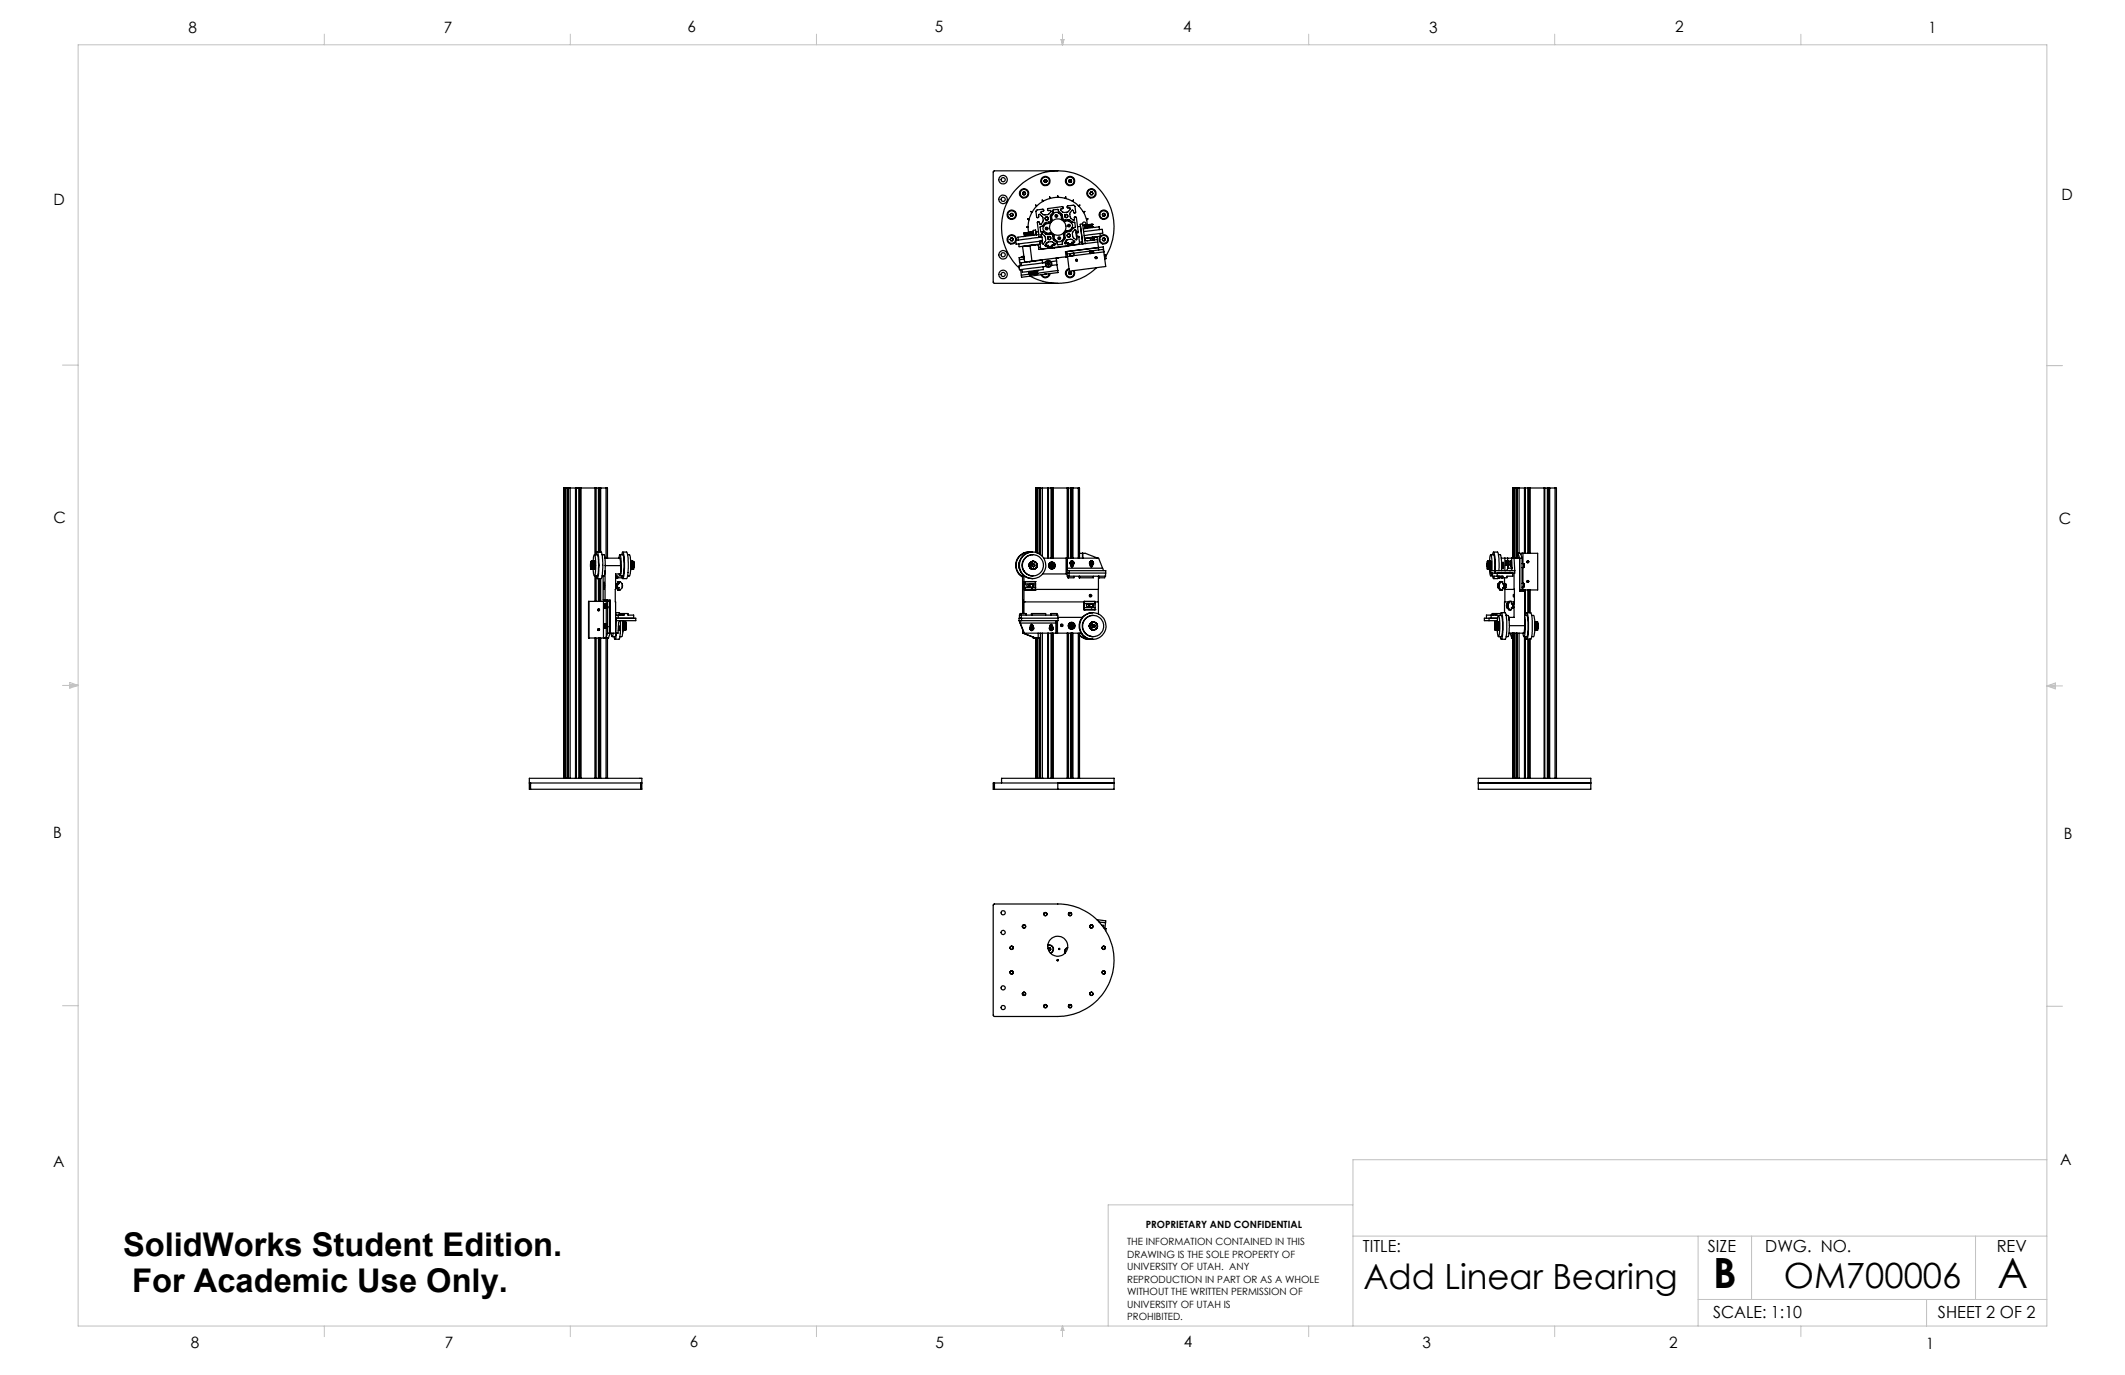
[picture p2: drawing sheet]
<svg xmlns="http://www.w3.org/2000/svg" width="432mm" height="279mm" viewBox="0 0 432 279" stroke-linecap="round" stroke-linejoin="round" font-family="sans-serif">
<defs><g id="words">
<g font-size="8.5">
<text x="348.1" y="261.8">B</text>
<text x="405.9" y="261.6">A</text>
</g>
<g font-size="7.1">
<text x="277" y="261.9">Add Linear Bearing</text>
<text x="362.5" y="261.7">OM700006</text>
</g>
<g font-size="6.6">
<text x="25" y="255.3">SolidWorks Student Edition.</text>
<text x="26.8" y="262.5">For Academic Use Only.</text>
</g>
<g font-size="3.4">
<text x="277" y="254.4">TITLE:</text>
<text x="347.1" y="254.4">SIZE</text>
<text x="358.7" y="254.4">DWG. NO.</text>
<text x="405.7" y="254.5">REV</text>
<text x="348.1" y="267.9">SCALE: 1:10</text>
<text x="393.8" y="267.9">SHEET 2 OF 2</text>
</g>
<g font-size="3.2">
<text x="38.3" y="6.7">8</text>
<text x="90.2" y="6.7">7</text>
<text x="139.7" y="6.5">6</text>
<text x="190" y="6.5">5</text>
<text x="240.4" y="6.5">4</text>
<text x="290.4" y="6.7">3</text>
<text x="340.4" y="6.5">2</text>
<text x="391.9" y="6.7">1</text>
<text x="10.9" y="41.6">D</text>
<text x="418.9" y="40.7">D</text>
<text x="10.9" y="106.3">C</text>
<text x="418.4" y="106.4">C</text>
<text x="10.8" y="170.2">B</text>
<text x="419.4" y="170.6">B</text>
<text x="10.8" y="237.2">A</text>
<text x="418.6" y="236.8">A</text>
<text x="38.8" y="273.8">8</text>
<text x="90.4" y="273.8">7</text>
<text x="140.2" y="273.8">6</text>
<text x="190.1" y="273.9">5</text>
<text x="240.5" y="273.8">4</text>
<text x="289" y="273.9">3</text>
<text x="339.1" y="273.8">2</text>
<text x="391.4" y="274.1">1</text>
</g>
<g font-size="2">
<text x="232.8" y="249.5">PROPRIETARY AND CONFIDENTIAL</text>
<text x="229" y="253.1">THE INFORMATION CONTAINED IN THIS</text>
<text x="229" y="255.6">DRAWING IS THE SOLE PROPERTY OF</text>
<text x="229" y="258.1">UNIVERSITY OF UTAH. ANY</text>
<text x="229" y="260.7">REPRODUCTION IN PART OR AS A WHOLE</text>
<text x="229" y="263.2">WITHOUT THE WRITTEN PERMISSION OF</text>
<text x="229" y="265.7">UNIVERSITY OF UTAH IS</text>
<text x="229" y="268.2">PROHIBITED.</text>
</g>
</g></defs>
<g fill="none" stroke="#c0c0c0" stroke-width=".2">
<path d="M15.9 9.1h400v260.4h-400zM65.9 6.9v2.2M115.9 6.9v2.2M165.9 6.9v2.2M215.6 8h.6l-.3 1.1zM215.7 8l.2 1.1M215.9 6.9v2.2M216 8l-.1 1.1M265.9 6.9v2.2M315.9 6.9v2.2M365.9 6.9v2.2M12.7 74.2h3.2"/>
<path d="M415.9 74.3h3.2M12.7 139.3h3.2M14.2 139.1l1.7 .2M14.2 138.7l1.7 .6-1.7 .5zM15.9 139.3l-1.7 .3M415.9 139.4h3.2M415.9 139.4l1.8-.6v1.2zM415.9 139.4l1.8 .3M417.7 139.2l-1.8 .2M12.7 204.4h3.2M415.9 204.5h3.2M415.9 235.7h-141v33.8"/>
<path d="M274.9 251.2h141M274.9 244.8h-49.7v24.7M345.1 251.2v18.3M355.9 251.2v12.9M401.4 251.2v12.9M65.9 269.5v2.1M115.9 269.5v2.1M165.9 269.5v2.1M215.9 269.5v2.1M215.9 269.5l.3 .8h-.6zM265.9 269.5v2.1M315.9 269.5v2.1"/>
<path d="M345.1 264.1h70.8M365.9 269.5v2.1M391.5 264.1v5.4"/>
</g>
<g fill="none" stroke="#000" stroke-width=".25">
<path d="M207.8 39.3l.1 .2M207.9 39.1l-.1 .2M207.9 39.1h.3M207.9 39.5h.3M208.2 39.1l.2 .2M208.4 39.3l-.2 .2M212.1 36.8l.2 .2M212.3 36.5l-.2 .3M212.3 36.5h.3M212.3 37h.3M212.6 36.5l.1 .3M212.7 36.8l-.1 .2"/>
<path d="M214.9 34.7h-12.9l-.2 .2 .1 22.6 .1 .1h12.9M217.2 36.8l.1 .2M217.3 36.5l-.1 .3M217.3 36.5h.3M217.3 37h.3M217.6 36.5l.1 .3M217.7 36.8l-.1 .2M221.5 39.3l.2 .2M221.7 39.1l-.2 .2M221.7 39.1h.2M221.7 39.5h.2M221.9 39.1l.2 .2"/>
<path d="M222.1 39.3l-.2 .2M205.3 48.6l.1 .3M205.3 43.6l.1 .3M205.4 48.4l-.1 .2M205.4 48.4h.3M205.4 48.9h.3M205.4 43.4l-.1 .2M205.4 43.4h.3M205.4 43.9h.3M205.7 48.4l.2 .2M205.7 43.4l.2 .2M205.9 48.6l-.2 .3"/>
<path d="M205.9 43.6l-.2 .3M206.4 48.9l5.3-.7 .1 .7-5.3 .7zM206.5 48.8a.94 .94 0 0 0-1.1-1.1 .94 .94 0 0 0-.6 1.5 .94 .94 0 0 0 1.6-.1M207 49.6l.1 .5 4.2-.5M207.2 52.9v.4M207.2 52.8l.1 1.1M207.3 53.9v.1M207.4 54.8l.1 1.1M207.6 53.9h-.3M208 52l-.6 .3M208.1 52.2l-.4 .1M208.1 52.2l-1 .2 .1 .4"/>
<path d="M208.1 47.4h.1M208.1 47.4l.1 .5M208.1 52.6l-.9 .2M208.2 47.9h.1M208.2 47.4h.1M208.2 47.9v.1M208.2 47.4v.5M208.2 53.2v.1M208.2 47.4l.1 .5M208.3 47.4l.1 .4M208.4 47.8l-.1 .1M208.4 47.8h.1"/>
<path d="M208.4 47.3h.1M208.4 47.3l-.1 .1M208.4 47.3v.5M208.4 47.3l.1 .5M208.5 47.8h.1M208.5 47.3h.1M208.5 47.3v.5M208.5 47.3l.1 .5M208.6 47.8h-.1M208.6 47.8h.1M208.6 47.3h.1M208.6 47.3h-.1"/>
<path d="M208.6 47.3l.1 .5M208.6 47.8v-.5l.1 .5M208.7 47.8h.1M208.7 47.3v.5M208.7 47.3h.1M208.7 47.3l.1 .5M208.7 49.9h.1M208.7 49.9l.1 .1M208.8 47.8h.1M208.8 47.3l.1 .5M208.8 47.3h.1M208.8 47.3h.2"/>
<path d="M208.9 47.8h-.1M208.9 47.8h.1M208.9 47.3l.1 .5M209 47.3h.1M209 47.3v.5M209 47.8h.1M209 47.8v-.5l.1 .5M209.1 47.3v.5M209.1 55.1v.2M209.1 47.3l.1 .4M209.1 55.3h.1M209.1 47.2l.1 .5"/>
<path d="M209.1 55.3l.1 .5M209.2 53.2h.1M209.2 55.3h.1M209.2 47.7l-.1 .1M209.2 47.7h.1M209.2 55.7l-1.7 .2M209.2 55.8h.1M209.2 47.2h.1M209.2 47.2l-.1 .1M209.2 53.1v.1M209.2 55.3l.1 .5M209.2 47.2v.5"/>
<path d="M209.3 55.3h.1M209.3 55.3h-.1M209.3 47.2h.1M209.3 47.2v.5M209.3 55.3v.5M209.3 55.8h-.1M209.3 55.8h.1M209.3 49.9l-1.5 .2 .4 3.1M209.3 49.9l.4 3.2M209.3 47.7h.1M209.3 47.2l.1 .5M209.3 55.3l.1 .5"/>
<path d="M209.4 55.8h.1M209.4 55.3h.1M209.4 55.3v.5M209.4 47.2v.5M209.4 47.2l.1 .5M209.4 47.7h.1M209.4 47.2h.1M209.4 55.3l.1 .4M209.4 55.3l.1 .5M209.5 47.2v.5M209.5 55.7l-.1 .1M209.5 55.7h.1"/>
<path d="M209.5 55.2h.1M209.5 55.2l-.1 .1M209.5 47.7h.1M209.5 47.2h.1M209.5 55.2l.1 .5M209.5 47.2l.1 .5M209.5 55.7v-.4l.1 .4M209.6 55.7h.1M209.6 55.2h.1M209.6 47.7h.1M209.6 55.2l.1 .5M209.6 55.2v.5"/>
<path d="M209.6 47.2h.1M209.6 47.2l.1 .5M209.7 55.7h.1M209.7 55.2h.1M209.7 47.2h.1M209.7 55.2v.5M209.7 47.2v.5M209.7 47.7h.1M209.7 47.2l-1.6 .2M209.7 53.1l-1.5 .1M209.7 47.2l.1 .5M209.7 49.8h.1"/>
<path d="M209.7 49.8l-1 .1M209.8 47.7h.1M209.8 47.7v.1M209.8 55.2v.5M209.8 55.7h-.1M209.8 55.7h.1M209.8 55.2l.1 .5M209.8 55.7l-.1-.5 .1 .5M209.8 55.2h.2M209.8 55.2h.1M209.9 55.2l.1 .5M209.9 55.7h.1"/>
<path d="M210 55.7h.1M210 55.2v.5M210.1 55.2h.1M210.1 55.2h-.1M210.1 53v.1M210.1 55.7l-.1-.5 .1 .5M210.1 55.2l.1 .5M210.1 49.7v.1M210.1 53.1h.1M210.1 55.7h-.1M210.1 55.7h.1M210.1 55.2h.2"/>
<path d="M210.1 53.1l-.9 .1M210.2 55.2l.1 .5M210.2 55.7h.1M210.3 55.2h.1M210.3 55.2v.5M210.3 55.2l.1 .4M210.3 49.7v.1M210.4 55.6l-.1 .1M210.4 55.6h.1M210.4 55.1h.1M210.4 55.1l-.1 .1M210.4 53h.1"/>
<path d="M210.4 55.1v.5M210.4 55.1l.1 .5M210.5 55.1v.5M210.5 55.6h.1M210.5 55.1h.1M210.5 55.1l.1 .5M210.6 55.1h.1M210.6 55.1v.5M210.6 55.6h.1M210.6 55.1l.1 .5M210.7 55.6h.1M210.7 55.1h.1"/>
<path d="M210.7 55v.1M210.7 55.1l.1 .5M210.8 55.6l-1.6 .2M210.8 49.7h.1M211 47.1l-.5 .1 .1 .5-.2-1-.5 .1 .2 1M211.1 47.7l-4.3 .5 .1 .6M211.2 48.1v.1M211.2 48.2h.1M211.3 49v.1M211.3 49.1h.1M211.4 49l-.1 .1M211.4 50.2l-.3 .1"/>
<path d="M211.7 49h-.1M211.9 54.2l.1 .6-4.2 .5-.1-.5M212.3 55.7h.1M212.3 55.7h.3M212.4 53.3l-.6 .1v-.6h-.2l-4.1 .6 .1 .6M212.4 49.8h.1M212.4 49.8l.1 .3 .4-.1 .1 .1M212.4 53.3h.1M212.4 53.3l-5.4 .7 .2 .8 5.3-.7M212.4 53.3l.1 .8M212.6 46.5h.1M212.6 46.4v.1"/>
<path d="M212.6 46.4h.1M212.7 46.5h.1M212.6 55.7h.1M212.7 55.7h-.1M212.7 46.4h.1M212.7 46.5h-.1M212.7 46.5l-.1-.1v.1M212.8 46.4l-.1 .1M212.8 53.6l.1 .1M212.8 44.1h-.3l-.1 .2M212.9 49.2l-.4 .6h.5l.1 .3M212.9 53.7l.1 .1"/>
<path d="M213 53.4l.1 .1M213 53.4l-.2 .2M213 50.1h.1M213 50.2h.9M213 50.1l.1 .2M213 50.2h.1M213.1 50.3h.1M213.1 50.1h.1M213.1 50.3h.8M213.1 50.3l.4 .1M213.1 50.4h.1M213.1 50.1h.7"/>
<path d="M213.1 50.2h.7M213.1 50.3h.7M213.1 50.2h.1M213.1 50.1v.1M213.1 53.5l.1 .2M213.1 50.4h.2M213.2 53.7l-.2 .1M213.2 50.1h.7M213.2 50.1h.2M213.2 55.6a.8 .8 0 0 1-.7 .7 .8 .8 0 0 1-.8-.5M213.3 48.1l-.2-.1-.2 .3M213.4 55.6a.92 .92 0 0 1-.9 .8 .92 .92 0 0 1-.9-.6"/>
<path d="M213.6 53.2l.1 .4-.1 .3M213.6 53.2a.73 .73 0 0 0-1.2 .1M213.6 53.9a.69 .69 0 0 1-1.1 .2M213.8 50.1h-.4M213.8 50v.1M213.8 50.1v.1M213.8 50.1h.1M213.8 50.2h.1M213.8 50l-.7 .1M213.8 50h.1M213.8 50.3h.1M213.8 50l.1 .1"/>
<path d="M213.9 50.1h-.5M213.9 50.2l-.8 .1M213.9 50.2h.1M213.9 50.2l-.1 .1M213.9 50.3h.1M214 42.7l1-.2 .1 .5 .8 .6 .1 1 .3 .1h1l.6 .5h.5l.1 1-.4 .1-.6 .7-.7 .1-.3 .2-.1 1.2-.5 .6-.1 .5-.9 .1-.1-.3-.8-.7-.1-.8-.2-.2h-1l-.8-.6h-.4l-.2-1 .4-.1 .6-.7 .9-.2 .3-.2-.1-1 .6-.8zM214.2 43.3l.4-.2 .4 .1 .6 .5 .1 .6a.72 .72 0 0 0 .8 .6h.6l.6 .4a.77 .77 0 0 1 .1 1l-.4 .5-.7 .1a.72 .72 0 0 0-.6 .8l.1 .7-.4 .5a.77 .77 0 0 1-1 .1l-.5-.4-.1-.7a.73 .73 0 0 0-.8-.6l-.6 .1-.6-.4a.77 .77 0 0 1-.1-1l.4-.5 .6-.1a.73 .73 0 0 0 .6-.8v-.7zM214.2 49.4v.3h-.4v.3M214.4 49.6v.2l-.5 .1-.1 .1M214.4 49.6h.1M214.4 49.6l-.5-.5h-.3l-.8 .1-.4 .6M214.6 43.9v.1"/>
<path d="M214.6 43.9l.1-.1v.1M214.6 43.9h.1M214.6 43.8v.1M214.6 44h.1M214.6 43.9l.1 .1M214.7 43.9h.1M214.6 52.4l.1 .6M214.7 43.8v.1M214.7 43.8h-.1M214.7 44h.1M214.7 53l.1 .8M214.7 53l-1.1 .2"/>
<path d="M214.7 43.9v.1M214.8 53.8l-1.2 .1M214.8 53.8l.1 1.2M214.9 52.4v.1l.1-.1M214.9 55l-4.2 .5M214.9 55l.1 .4-7.4 .9-.1-.4M215.1 48.4l.1 .1M215.2 48.3l-.1 .1M215.2 48.3h.1M215.2 48.4h.1M215.2 48.3v.2M215.2 48.3l.1 .1"/>
<path d="M215.3 48.3v.1M215.3 48.5h-.1M215.3 48.4v.1M215.3 48.4l-.1 .1M216.3 49.4l.1 .1h.5l.1 .3-3 .5-.1-.2M216.3 49.4h.1M216.5 49.1l.1 .3 .4-.1 .1 .3M216.5 49.1h.1M216.5 52.2l.1 .1v-.1M216.8 43.6l-.5 .2M216.8 51.1l.1 .5M216.9 48.7l-.4 .4"/>
<path d="M217.1 49.6h.1M217.1 49.7h.1M217.1 49.7h.7M217.1 49.7h.8h-.8M217.1 49.8h.8M217.1 49.8h.1M217.1 49.6h.7M217.1 49.6l.7 .1M217.1 49.8l.4 .1M217.1 45.9h.1M217.1 49.6v.1M217.1 49.9h.1"/>
<path d="M217.1 49.8v.1M217.1 49.9h.2M217.1 45.8v.1M217.1 49.7v.1M217.2 55.5l.1 .2M217.2 45.9h.1M217.2 45.8l-.1 .1M217.2 45.8l.1 .1h-.2M217.2 49.6h.1M217.2 54.7a.8 .8 0 0 0-.5 1.1 .8 .8 0 0 0 1.1 .4 .8 .8 0 0 0 .3-1.2M217.2 54.6a.94 .94 0 0 0-.6 1.2 .94 .94 0 0 0 1.3 .5 .94 .94 0 0 0 .3-1.3M217.2 45.8h.1"/>
<path d="M217.2 45.8h-.1M217.3 47.6h-.3l-.1 .2M217.3 55.2l-.1 .3M217.3 55.2h.3M217.3 55.7h.3M217.3 45.8v.1M217.3 49.6h.5h-.6M217.3 49.6h-.1M217.4 51.6l.1 .4M217.4 51.5v.1M217.6 55.2l.1 .3M217.7 55.5l-.1 .2"/>
<path d="M217.8 49.6h.1M217.8 49.5h.1M217.8 49.7h.1M217.8 49.5l-.7 .1M217.8 49.5l-.4 .1M217.8 49.8h.1M217.8 49.7l-.7 .1M217.9 49.8h.1M218.2 51.4v.1M218.2 51.5l-.8 .1M218.2 51.5l.1 .4M218.2 49l.1 .1-.5 .1v.2"/>
<path d="M218.3 51.9l-.8 .1M218.4 49.1l-.1 .2-.4 .1-.1 .3M218.4 49.1l-.6-.5-.9 .1-.6 .7M218.4 49.1h.1M218.6 52.8h.3M218.8 47.2l-.2 .1 .1 .7h.2M218.8 47.2h-.1l-.1-.5h-.2l-.5 .6 .1 .9 .7 .5 .1-.6 .3-.1 .1 .2M218.8 47.2h.1M219 46.1l.6-.1 .4 3.1-.6 .1M219.1 47l-.4-2.8-.3-.1-.1 .5-.2 .1-.6-.6-.1-.7 .4-.7 .3 .1 .1 .5 .4-.2-.2-1.1-.1-.3-1.4 .2v.3h.5l.1 .2-.6 .7-.8 .1-.6-.4v-.3l.5-.2-.1-.3-3 .4v.4l.6 .1-.5 .7-.8 .1-.7-.4 .1-.3 .5-.2-.1-.3-1.4 .2-.1 .2 .1 1.3h.4v-.5l.3-.1 .6 .5 .1 .7-.5 .8-.3-.1-.1-.5-.3 .2 .3 2.8 .1 .2h.3l.1-.6 .1-.1 .6 .5 .2 .8-.5 .8-.2-.1-.1-.5-.4 .1 .1 1.2 .3 .3 1.4-.3M219.1 47l-.2 .2M219.1 47v.3h-.3l.1 .8"/>
<path d="M219.1 47.2h-.2M219.1 48l.1 .2M219.2 48.2l.1 1.3-1.3 .3-.2-.2M219.8 49.2l.1 .4M220 45.5a.35 .35 0 0 1 .2-.4 .35 .35 0 0 1 .4 .2 .35 .35 0 0 1-.1 .5M220 45.7l.4 .1M220 49.6l-8.9 1.1-.1-1-1.7 .2M220.1 46.5l3.2-.4 .1 .6M220.2 47.1l3.8-.5 .1 .8-3.8 .5M220.3 45.8h.1M220.3 45.8l.2 .5M220.4 48.5l.4 .4 2.2-.2"/>
<path d="M220.4 45.8h-.1M220.4 48.5l.1 1M220.4 48.5l-.4-3-.5 .1 .5 4M220.4 48.5l2.5-.3 .1 .5M220.4 46.3h.1M220.4 45.8h.1M220.4 46.3v.2M220.4 45.8l.1 .5M220.5 46.3h.1M220.5 45.8h.1M220.5 45.8v.5M220.5 48.4v.1"/>
<path d="M220.5 45.8l.1 .5M220.5 49.5l-.5 .1M220.6 45.8h.1M220.6 45.8v.5M220.6 45.8l.1 .4M220.7 46.2l-.1 .1M220.7 46.2h.1M220.7 45.8h.1M220.7 45.8h-.1M220.7 45.8l.1 .4M220.8 46.2h.1M220.8 45.8h.1"/>
<path d="M220.8 45.8v.4M220.8 45.8l.1 .4M220.9 45.7l-.1-1 .3-.2h-.4l-.5-1.3 .3-.2h-.4l-.8-1.1 .1-.2-.3 .1-1-.8v-.4l-.2 .3-1.3-.5v-.4l-.2 .3-1.3-.2-.2-.3-.1 .3-.8 .1a.5 .5 0 0 1-.7-.2v.4l-1.3 .5-.2-.3v.4l-1.1 .8-.3-.1 .2 .2-.8 1.1h-.4l.3 .2-.6 1.3h-.3l.3 .2-.2 1.3-.3 .1 .3 .1 .1 1M220.9 45.8l.1 .4M221 48.4h.1M221 46.2h-.1M221 46.2h.1M221 45.7l.1 .5M221 45.7h.1M221 45.7l-.1 .1M221.1 45.7v.5M221.1 46.2h.1"/>
<path d="M221.1 45.7h.1M221.1 45.7l.1 .5v-.5M221.2 45.7l.1 .5M221.3 45.7h.1M221.3 45.7h-.1M221.3 45.7l.1 .5M221.3 46.2h-.1M221.3 46.2h.1M221.4 51h.1M221.4 51v.5M221.4 46.2h.1M221.4 45.7l.1 .4"/>
<path d="M221.4 45.7l.1 .5M221.5 45.6h.1M221.5 45.6l-.1 .1M221.5 45.6l.1 .5M221.5 45.6v.5M221.5 46.1v.1M221.5 46.1h.2M221.5 48.4l.1 .4M221.6 45.6h.1M221.6 48.8v.1M221.6 45.6l.1 .5M221.7 46.1h.1"/>
<path d="M221.7 45.6h.1M221.7 45.6v.5M221.7 45.6l.1 .5M221.8 45.6v.5M221.8 45.6h.1M221.8 45.6l.1 .5M221.8 46.1h.1M221.9 46.1h.1M221.9 45.6h.1M221.9 45.6v.5M221.9 45.6l.1 .5M221.9 45.6l-1.5 .2"/>
<path d="M222 48.2h.1M222 46.1h.1M222 48.2l-1 .2M222 48.2l-.1 .1M222 46.1v.1M222.1 50.9h.1M222.2 50.9l-.8 .1M222.2 50.9v.5M222.2 51.4l-.8 .1M222.3 48.3l-.8 .1M222.3 48.3l.1 .4M222.4 48.7l-.8 .1"/>
<path d="M222.4 48.7v.1M222.6 52.2h.2M222.8 54.4a11.5 11.5 0 0 1-13.5 1.7M223 48.7l.1 .5M223.1 49.2l-2.6 .3M223.1 49.2l.1 1.1M223.2 50.3l1-.1 .1 1M223.2 50.3v.5M223.2 50.3l-6.7 .9 .1 1M223.2 50.8l.9-.1 .2 .5M223.2 50.8l-6.3 .8M223.5 47.4l.1 .6"/>
<path d="M223.6 48l-3.2 .4M224 48.6l.2 .3M224 43.6l.2 .3M224.2 48.4l-.2 .2M224.2 48.4h.2M224.2 48.9h.2M224.2 43.4l-.2 .2M224.2 43.4h.2M224.2 43.9h.2M224.3 51.2l.4 3-7.4 .9-.4-3.5M224.3 51.2l-14.6 1.9M224.4 51.8h.2l.2 .8h-.3"/>
<path d="M224.4 48.4l.2 .2M224.4 43.4l.2 .2M224.6 48.6l-.2 .3M224.6 43.6l-.2 .3M224.7 52.1a11.4 11.4 0 0 0-3.1-15.3 11.4 11.4 0 0 0-15.5 2.1 11.4 11.4 0 0 0 1 15.6M114.5 99.2h.1M114.5 99.2h.2M114.5 99.2v59M114.7 99.2h.1M114.7 99.2v59M114.8 99.2h.1M114.8 99.2h.4"/>
<path d="M114.8 99.2v59M115.2 99.2h.2M115.2 99.2v59M115.4 99.2h.1M115.4 99.2v59M115.5 99.2h.4M115.5 99.2v59M115.9 99.2h1M115.9 99.2v59M116.9 99.2h.2M116.9 99.2v59M117.1 99.2h.1"/>
<path d="M117.1 99.2h.5M117.1 99.2v59M117.6 99.2h.3M117.6 99.2v59M117.9 99.2h.2M117.9 99.2h.1M117.9 99.2v59M118.1 99.2h2.8M118.1 99.2v59M120.9 99.2h.1M120.9 99.2v13.5M121 99.2h.6"/>
<path d="M121 99.2v13.5M121.6 99.2h.2M121.6 99.2v13M121.8 99.2h.1M121.8 99.2v13M121.9 99.2h.2M122.1 99.2h1.1M122.1 99.2v13M123.2 99.2h.2v14.2M123.2 99.2v14.2M210.5 99.2h.1M210.5 99.2v13.1"/>
<path d="M210.6 99.2h.2M210.6 99.2v13.1M210.8 99.2h.1M210.8 99.2v13.2M210.8 99.2h.3M211.1 99.2h.2M211.1 99.2v13.3M211.3 99.2v13.4M211.3 99.2h.1M211.4 99.2h.4M211.4 99.2v13.5M211.8 99.2h1.1"/>
<path d="M211.8 99.2v13.8M212.9 99.2h.1M212.9 99.2v14.2M213 99.2v14.2M213 99.2h.6M213.6 99.2h.2M213.6 99.2v14.2M213.8 99.2h.1M213.8 99.2v14.2M213.9 99.2h.1M213.9 99.2v14.2M214 99.2h2.9"/>
<path d="M214 99.2v14.2M216.9 99.2h.1M216.9 99.2v16.3M217 99.2v14.2M217 99.2h.5M217.5 99.2h.3M217.5 99.2v14.2M217.8 99.2h.2M217.8 99.2h.1M217.8 99.2v14.2M218 99.2v14.2M218 99.2h1.1"/>
<path d="M219.1 99.2h.3v14.2M219.1 99.2v14.2M307.4 99.2h.1M307.4 99.2v14.2M307.5 99.2h.2M307.5 99.2v14.2M307.7 99.2h.1M307.7 99.2h.3M307.7 99.2v14.2M308 99.2h.2M308 99.2v14.2M308.2 99.2h.1"/>
<path d="M308.2 99.2v14.2M308.3 99.2h.4M308.3 99.2v14.2M308.7 99.2h1.1M308.7 99.2v13.2M309.8 99.2h.1M309.8 99.2v13.2M309.9 99.2h.5M309.9 99.2v13.2M310.4 99.2h.3M310.4 99.2v13.2M310.7 99.2h.2"/>
<path d="M310.7 99.2h.1M310.7 99.2v13.2M310.9 99.2h2.9M310.9 99.2v13.2M313.8 99.2h.1M313.8 99.2v59M313.9 99.2h.5M313.9 99.2v59M314.4 99.2h.3M314.4 99.2v59M314.7 99.2h.1M314.7 99.2v59"/>
<path d="M314.7 99.2h.2M314.9 99.2h1.1M314.9 99.2v59M316 99.2h.3v59M316 99.2v59M120.1 114.2l.1 .5-.1 .9-.1-.5zM120.1 114.6h.1M120.1 114.6v.3M120.1 114.9v.2M120.1 115.1h.1M120.1 114.9h.1M120.1 115.6v.1"/>
<path d="M120.1 114.1h.1M120.1 115.7h.1M120.1 114.1h.7l.1 .7-.1 .9h-.6M120.2 114.1h.1M120.2 114.1v.1M120.2 115.6h.1M120.2 115.7h.1M120.2 114.1h.4M120.2 115.6h.4M120.2 115.6v.1M120.2 114.2h.1M120.2 114.2v.1"/>
<path d="M120.2 114.3v.1M120.2 115.4v.1M120.2 115.5h.1M120.2 115.5v.1M120.2 114.2h.5M120.2 115.4h.5M120.2 115.5h.5M120.2 114.3h.5M120.2 114.4h.1M120.2 114.4v.1M120.2 114.5v.1M120.2 114.6v.1"/>
<path d="M120.2 114.7v.1M120.2 114.8h.1M120.2 114.8v.1M120.2 114.9v.1M120.2 115v.1M120.2 115.1h.1M120.2 115.1v.1M120.2 115.2v.1M120.2 115.3v.1M120.2 115.4h.1M120.2 114.4h.5M120.2 114.8h.5"/>
<path d="M120.2 114.9h.5M120.2 115h.5M120.2 114.7h.5M120.2 115.1h.5M120.2 114.6h.5M120.2 114.5h.5M120.2 115.3h.5M120.2 115.2h.5M120.5 114.1l.1-.6a.57 .57 0 0 1 .2-.8l.2 1.1a7.3 7.3 0 0 1-.2 3.2l-.3-1.3M120.6 115.7h.1M120.6 114.1h.1M120.6 115.6v.1"/>
<path d="M120.6 115.6h.1M120.6 114.2h.1M120.6 114.1v.1M120.7 115.5l-.1 .1M120.7 115.5h.1M120.7 115.4v.1M120.7 115.4h.1M120.7 114.4h.1M120.7 114.3v.1M120.7 114.2v.1M120.7 114.2h.1M120.7 115.3h.1"/>
<path d="M120.7 114.3h.1M120.7 114.2v1.3M120.7 115h.1M120.7 114.7h.1M120.7 114.9h.1M120.7 114.8h.1M120.7 114.9l-.5 .1M120.7 115.3v.1M120.7 115.2v.1M120.7 115.1v.1M120.7 115.1h.1M120.7 115v.1"/>
<path d="M120.7 114.9v.1M120.7 114.8v.1M120.7 114.7v.1M120.7 114.6v.1M120.7 114.5v.1M120.7 114.4v.1M120.7 114.5h.1M120.7 115.2h.1M120.8 112.7h.6a8.3 8.3 0 0 1 0 4.3h-.6M120.9 117v5.2M121 117v5.2M121.1 112.7l.3-.5a10.5 10.5 0 0 1 0 5.4l-.3-.6"/>
<path d="M121.4 112.2h.7a10.5 10.5 0 0 1 0 5.4h-.7M121.6 117.6v4.6M121.8 117.6v4.6M122.1 117.6v4.6M122.3 112.7h.4a9.5 9.5 0 0 1 0 4.3h-.4M122.6 117v4.9h1.4v6.8l-.4 .9h-4v-7.4h3M122.7 118.3l.1 1.4zM122.9 113.4h3l.2 1.5M122.9 116v5.9M123 114.9h3.1M125.1 118.6h.1M125.1 119.4h.1"/>
<path d="M125.1 118.9v.2M125.1 118.7v.6M125.1 118.6v.8M125.1 118.6l.1 .3-.1 .5M125.1 117.1h.5v.3M125.1 117.4h.2M125.2 118.7v.3zM125.2 119.3h.1M125.2 118.6l-.1 .1M125.2 118.6h.1M125.2 118.6l.1 .4-.1 .4M125.2 119.4l.6 .1"/>
<path d="M125.2 119.4h.1M125.2 119v.3M125.2 119v.4M125.2 118.6l.1 .2M125.3 118.7h.1M125.3 117.4h.1M125.3 117.1v.3M125.3 119.4h.1M125.3 119.4v-.2l-.1 .2M125.3 118.7v.7M125.3 118.6v.1M125.3 118.7h.2"/>
<path d="M125.3 118.6v.2M125.3 119.4h.2M125.4 119.4l.1 .4M125.4 117.1v.3M125.5 119.4h.1M125.5 118.2h.5l.4 .4v.8l-.1 .2-.3 .3-.5-.1M125.5 118.6h-.1M125.5 119.8h.3M125.5 118.2v.4M125.5 118.7v.7M125.5 118.6h.3M125.5 118.2h.3"/>
<path d="M125.6 118.6l-.1 .1M125.7 119.4l.1 .1M125.8 119.8v.1M125.8 118.6h-.6M125.8 113.4l.1-.7a8.3 8.3 0 0 1 0 4.3l-.1-.4M125.8 118.2v.4M125.8 119.5v.3M125.8 118.2h.1M126 112.7h.5a8.3 8.3 0 0 1 0 4.3h-.5M126.1 114.9v1.7h-1v12.1l.1-2.6M126.3 112.7l.2-.5a9.4 9.4 0 0 1 .3 4.8l-.3 .6-.2-.6M126.4 117.1v.3h-1"/>
<path d="M126.4 118.8v.4M126.5 112.2h.8a10.5 10.5 0 0 1 0 5.4h-.8M127.5 112.7h.4a9.5 9.5 0 0 1 0 4.3h-.4M127.5 117.1h.1M128.2 114.7h.5M128.2 115.6h.4M128.2 114.2h.4M128.2 114.8h.5M128.2 114.9h.5M128.2 115h.5M128.2 115.1h.5M128.2 114.6h.5"/>
<path d="M128.2 115.1h.4M128.2 114.5h.5M128.2 115.3h.4M128.2 114.4h.4M128.2 114.3h.4M128.2 115.4h.4M128.2 115.5h.4M128.2 114.1h.4M128.2 115.7h.4M128.2 114.5h.4M128.2 115.2h.4M128.6 114.1h.1"/>
<path d="M128.6 115.7h.1M128.6 115.6v.1M128.6 115.6h.1M128.6 114.1l.1 .5-.1 1.1M128.6 114.1v.1M128.6 114.2h.1M128.6 115.6h-.4M128.6 115.5v.2M128.6 114.5h.1M128.6 114.4v.1M128.6 114.3v.1M128.6 114.3h.1"/>
<path d="M128.6 114.2v.1M128.6 115.5v.1M128.6 115.5h.1M128.6 115.4v.1M128.6 115.3v.1M128.6 115.3h.1M128.6 115.2v.1M128.6 114.6h.1M128.6 115.1h.1M128.6 115.2h.1M128.6 114.4h.1M128.6 115.4h.1"/>
<path d="M128.6 114.2v.3M128.6 115.1v.4M128.7 115v.1M128.7 115h.1M128.7 114.9v.1M128.7 114.8v.1M128.7 114.7v.1M128.7 114.6v.1M128.7 114.5v.1M128.7 115.1l-.1 .1M128.7 114.7h.1M128.7 114.8h.1"/>
<path d="M128.7 114.9h.1M128.7 115h-.5M128.7 115.1h.1M128.7 114.6v.5M128.7 115.1h-.1M128.7 114.5l-.1 .1M207.1 114.2l-.1 .7 .1 .6M207.8 116.7l.1 8M208.1 119.8h.1M208.1 117v7.7M208.1 119.4l.1 .4M208.1 119.4h.1"/>
<path d="M208.1 118.6v.8M208.1 118.6h.1M208.2 118.2l-.1 .4M208.2 118.2h.1M208.2 119.9h.1M208.2 119.8v.1M208.2 118.2h2.2M208.2 119.9h2.2M208.2 118.2v.4M208.2 119.4v.5M208.2 118.6h2.2M208.2 118.6v.8"/>
<path d="M208.2 119.4h2.2M208.9 118.8a.25 .25 0 0 1 .2 .2 .25 .25 0 0 1-.2 .3M209.1 114.7v.1M209.1 114.8v.1M209.1 114.9v.1M209.1 115h.1M209.1 115l.1 .1M209.1 114.8h.1M209.1 114.9h.1M209.1 114.7l.1 .1M209.1 114.7h.1M209.2 112.2a2.71 2.71 0 0 0-2.7 2 2.71 2.71 0 0 0 1.3 3.1"/>
<path d="M209.2 114.8h.1M209.2 114.9h.1M209.2 115h.1M209.2 114.6l-.1 .1M209.2 115.1v.1M209.2 114.8l-.1 .1M209.2 114.9l-.1 .1M209.2 114.8h-.1M209.2 115h-.1M209.2 115.1h.1M209.2 114.6v.1M209.2 114.6h.1"/>
<path d="M209.2 115v.1M209.2 114.9v.1M209.2 114.8v.1M209.2 114.7v.1M209.2 114.7h.1M209.2 114.5v.1M209.2 115.2v.1M209.2 115.1l.1 .1M209.2 114.5h.1M209.2 115.2h.1M209.2 115.3h.1M209.2 115.3l.7 .4"/>
<path d="M209.3 114.5l-.1 .1M209.3 115.2v.1M209.3 114.4v.1M209.3 115.3h.1M209.3 114.4l-.1 .1M209.3 115.3v.1M209.3 114.4h.1M209.3 114.5h.1M209.3 115.3l.1 .1M209.3 115.4h.1M209.3 114.3v.1M209.3 115.4l.1 .1"/>
<path d="M209.3 114.3h.1M209.4 114.3l-.1 .1M209.4 114.3h.1M209.4 115.5h.1M209.4 114.3h-.1M209.4 115.4v.1M209.4 118.6h.1M209.4 112.2a2.7 2.7 0 0 0-2.8 1.8 2.7 2.7 0 0 0 1.2 3.2M209.4 115.5l.1 .1M209.4 114.2v.1M209.5 118.7a.35 .35 0 0 1 .5 .3 .35 .35 0 0 1-.5 .3M209.5 114.2l-.1 .1"/>
<path d="M209.5 115.5l.1 .1M209.5 115.6h.1M209.5 114.2h-.1M209.5 114.2h.1M209.5 115.5v.1M209.6 114.2h-.1M209.6 115.6h.1M209.6 114.1h.1M209.6 114.1l-.1 .1M209.6 118.6a.37 .37 0 0 1 .4 .4 .37 .37 0 0 1-.5 .4M209.6 114.1v.1M209.6 115.6h.2"/>
<path d="M209.7 114.1l-.1 .1M209.7 114.1h.1M209.7 115.6h.1M209.7 119.4h.1M209.7 118.6h.1a.4 .4 0 0 1 .2 .5 .4 .4 0 0 1-.3 .3M209.7 115.6l.1 .1M209.7 118.6a.39 .39 0 0 0-.4 .4 .39 .39 0 0 0 .4 .4M209.7 114.7l.1 .3M209.7 118.6a.4 .4 0 0 1 .3 .4 .4 .4 0 0 1-.3 .4M209.8 115l.2 .1M209.8 114.1h.1M209.8 114.1h-.1"/>
<path d="M209.8 118.6a.39 .39 0 0 1 .3 .5 .39 .39 0 0 1-.4 .3M209.8 118.7l.2 .3-.2 .3 .2-.3zM209.8 112.2a2.7 2.7 0 0 0-2.8 2.7 2.7 2.7 0 0 0 2.8 2.7M209.8 115.6l.1 .1M209.8 115.7h.1M209.8 115.7h.2M209.8 115.6v.1M209.9 115.7h.1M209.9 114.1h.1M209.9 112.7a2.15 2.15 0 0 0-2.2 2.2 2.15 2.15 0 0 0 2.2 2.1M209.9 114.1h-.2M209.9 114.1h-.1"/>
<path d="M209.9 114.1a.82 .82 0 0 0-.7 1.2M209.9 114.6l.3 .1M210 114.1h-.1M210 114.1l.4 .1 .4 .6-.2 .6-.6 .3M210 114.6l-.3 .1M210 114.6l.2 .1M210.2 114.7h.1M210.2 115l-.2 .1M210.2 115h.1M210.2 114.7v.3M210.2 114.7l.1 .3M210.3 115l-.3 .1"/>
<path d="M210.4 118.2v.4M210.4 118.2h.1M210.4 119.9h.1M210.4 119.4v.5M210.4 118.6v.8M212.1 113.4h11.1l.8 2.1M213.3 114.4a.66 .66 0 0 1 .9 .1M213.4 114.8l.1 .3M213.4 115.5l.2 .1M213.5 115.1l.2 .1M213.6 114.7h.2M213.6 114.3h-.2"/>
<path d="M213.6 115.6h.1M213.6 114.3h.1M213.7 114.6l.2 .2M213.7 114.6l-.3 .2M213.7 114.2l.5 .3M213.7 114.7h.1M213.8 115.1h-.2M213.8 114.7l.1 .2M213.8 114.7l.1 .1M213.8 115.1l-.1 .1M213.9 114.8h.1M213.9 114.8v.1"/>
<path d="M213.9 114.8l.1 .2M213.9 114.9l-.1 .2M213.9 115h.1M213.9 115l-.1 .1M213.9 114.9v.1M214 115l-.3 .2M214.2 115.3l-.5 .3M214.2 114.5a.66 .66 0 0 1-.1 .9 .66 .66 0 0 1-.8 0M216.6 113.4v3.2h-4.7M216.8 113.4v3.1h7.9v-.5h-7.8v-.5M216.9 116.5l.1 .9h1.2v-.3M216.9 115.5h7.1"/>
<path d="M217.2 116.5v.6M217.3 116v.5M217.6 114.7v.2a.25 .25 0 0 0 .2 .3 .25 .25 0 0 0 .3-.3M217.6 114.1a.41 .41 0 0 0-.2 .5 .41 .41 0 0 0 .4 .2M217.7 114.3v.2M217.7 114.5l.2 .2M217.8 113.9l.1 .1M217.8 114.2l.3 .1M217.8 114.2l-.1 .1M217.8 114l-.2 .1M217.8 114.2l.2 .1M218 114.9l-.2 .3"/>
<path d="M218 114.9h.1M218 114.8v.1M218 114.1l-.3-.2-.1 .2M218 114.3h.1M218 114.5l-.2 .2M218 114.5h.1M218 114.3v.2M218.1 114.5l-.2 .2M218.1 114.3v.2M218.1 114.8v.1M219.3 117.1l.1 .3M219.4 112.4h1.1l2.6 1"/>
<path d="M219.4 117.1v.3M220 112.4v1M221.5 114.7v.2a.25 .25 0 0 0 .3 .3 .25 .25 0 0 0 .2-.3M221.6 114.1a.4 .4 0 0 0-.2 .5 .4 .4 0 0 0 .4 .2M221.6 114.3l.1 .2M221.7 114.5l.1 .2M221.7 113.9l.2 .1M221.8 114.2l.2 .1M221.8 114.2l-.2 .1M221.8 114l-.2 .1M222 114.1l-.3-.2-.2 .2M222 114.9l-.3 .3"/>
<path d="M222 114.9h.1M222 114.3h.1M222 114.3v.2M222 114.8v.1M222 114.5h.1M222 114.5l-.2 .2M222.2 117.1v.3h-2.8M223.2 119.8v2.5M223.2 117.1v2.7h-12.8M223.3 117.1v.3M224 115.5l.3 .5M224.5 117.1v.3h-1.2"/>
<path d="M224.6 116.5v.6h-7.5v.3M302.2 114.2l.1 .6-.1 .8zM302.2 114.7v.3M302.2 115l.1 .1M302.2 115h.1M302.2 114.7h.1M302.2 114.6v.1M302.2 114.6l.1 .1M302.2 114.6h.1M302.2 115.6l.1 .1M302.3 114.1h.1M302.3 115.7h.1"/>
<path d="M302.3 114.7l-.1 .4v-.1M302.3 114.1h.6l.1 .3-.1 1.3h-.6M302.3 114.1h-.1M302.3 115.6h.1M302.3 115.6v.1M302.3 114.1l.5 .1M302.3 115.6h.5M302.3 114.1h.5M302.3 114.2h.1M302.3 114.2v.1M302.3 114.3h.1M302.3 114.3l.1 .1"/>
<path d="M302.3 115.4v.1M302.3 115.5h.1M302.3 115.5v.1M302.3 114.2h.5M302.3 114.3h.5M302.3 115.4h.5M302.3 115.5h.5M302.4 114.4v.1M302.4 114.5h.1M302.4 114.5v.1M302.4 114.6v.1M302.4 114.7v.1"/>
<path d="M302.4 114.8v.1M302.4 114.9h.1M302.4 114.9v.1M302.4 115v.1M302.4 115.1v.1M302.4 115.2v.1M302.4 115.3h.1M302.4 115.3l-.1 .1M302.4 114.7h.5M302.4 114.8h.5M302.4 114.9h.5M302.4 115h.5"/>
<path d="M302.4 115.1h.5M302.4 114.6h.5M302.4 114.5h.5M302.4 114.4l.5 .1M302.4 115.3h.4M302.4 114.4h.4M302.4 115.2h.5M302.4 115.4h.4M302.6 115.7l.3 1.3 .2-.5M302.6 114.1l.1-.6a.57 .57 0 0 1 .3-.8l.2 1.4-.1 1.9M302.8 115.7h.1M302.8 114.1h.1"/>
<path d="M302.8 114.1v.1M302.8 115.6v.1M302.8 115.6h.1M302.8 115.5v.1M302.8 115.5h.1M302.8 115.4v.1M302.8 115.3v.1M302.8 114.4l.1 .1M302.8 114.3v.1M302.8 114.3h.1M302.8 114.2v.1M302.8 114.2h.1"/>
<path d="M302.8 115.3h.1M302.8 114.4h.1M302.8 115.4h.1M302.8 114.2v.2M302.8 115.3v.3M302.9 115.3h-.1M302.9 115.2v.1M302.9 115.1v.1M302.9 115v.1M302.9 114.9v.1M302.9 114.9h.1M302.9 114.8v.1"/>
<path d="M302.9 114.7v.1M302.9 114.6v.1M302.9 114.5v.1M302.9 114.5h.1M302.9 114.7h.1M302.9 114.8h.1M302.9 115h-.5M302.9 115.1h.1M302.9 114.6h.1M302.9 115.2h.1M302.9 115.3h-.5M302.9 114.5v.8"/>
<path d="M302.9 116h4.9v.5h-4.9zM302.9 112.7h.6a7.4 7.4 0 0 1 .2 3.3M302.9 117h.4M303.3 117.1l.2 .5 .2-.5M303.3 112.7l.2-.5a7 7 0 0 1 .3 3.7v.6M303.3 117.1h2.1v.3M303.3 116.5v.6M303.5 112.2h.8a8.2 8.2 0 0 1 .3 3.8M304.2 116.5v.6M304.4 119.4l.4 .5M304.4 118.6h.3M304.4 119.4h.3"/>
<path d="M304.4 118.6v.2M304.4 119.2v.2M304.5 118.8l-.2 .2 .2 .3M304.5 118.8h.1M304.5 118.8v.4M304.5 117.1l-.2 .5h-.8M304.5 112.7h.3a7.4 7.4 0 0 1 .3 3.3M304.5 117.1v.3h.1M304.6 118.7v.7zM304.6 118.6h.1M304.6 117.4h.2M304.6 117.1v.3"/>
<path d="M304.7 119.4l.4 .5M304.7 118.6v.8M304.8 117.4h.3M304.8 117.1v.3M304.8 119.9h.1M305 113.4h4.3M305.1 118.2l-.4 .4M305.1 119.9h.1M305.1 118.2h.1M305.1 117.4h.2M305.1 117.1v.3M305.3 117.1v.3"/>
<path d="M305.4 114.2v1.4zM305.6 118.6v.1M305.6 119.4h.1M305.6 118.9v.3M305.6 118.7v.6M305.6 118.6h-.3v-.4h-.5l-.4 .4M305.6 118.6v.8M305.6 118.6l.1 .1a.46 .46 0 0 1 .1 .5 .46 .46 0 0 1-.5 .3v.4h-.5M305.7 118.7v.6M305.7 118.7a.44 .44 0 0 1 0 .7M305.7 118.7l.1 .2-.1 .5M305.7 117.4v1.2l.2 .2-.2 1h2v2.5h-.6"/>
<path d="M305.8 118.7a.44 .44 0 0 1 0 .7M305.8 113.4v2.6M305.8 119.8v2.5M305.8 119.3v-.6l.1 .3-.1 .4M305.8 119.3h.1M305.9 118.6h.1M305.9 119.4h.1M305.9 118.6l.1 .1M305.9 118.6v.8M305.9 119.3v.1M305.9 118.7h.1M305.9 118.6v.1"/>
<path d="M306 119.4h.1M306 114.3v.2M306 114.5v.1M306 114.5h.1M306 114.3h.1M306 114.1v.7zM306 114.2v.1M306 114.8h.1M306 114v.8M306 114.3v.4v-.2M306 114.8h.5M306 114h.5"/>
<path d="M306 114v.1M306.4 115.5l-.2 .3-.3 .2M306.4 115.5h.9M306.4 113.4v.6M306.4 114.8v.7M306.4 114.9l.1 .3v-.3M306.4 114.9h.1M306.4 114.8v.1M306.5 114v.1M306.5 114.7v.1M306.5 114.1v.7zM306.5 114.2v.1"/>
<path d="M306.5 114.3v.2M306.5 114.5v.1M306.5 114.5h.1M306.5 114.3h.1M306.5 114.8h.1M306.5 114v.8M306.5 114.3v.4v-.2M306.5 114.8h.5M306.5 114h.5M306.5 114.8v.1M307 114v.8M307 114v.1"/>
<path d="M307 114.9v.3v-.3M307 114.9h.1M307 114.8v.1M307 114.7v.2M307.2 113.4l.1 2.1M307.3 115.5l-.1 .2-.4 .3M307.4 116.5v.6h-1.2v.3h-.9M307.7 113.4l.1 2.6M307.7 116.5v3.3M308.4 113.4v-1h4.1v7.5h-3M308.5 112.4l.3 1v6.8h1v6.9M308.8 119.9h.5"/>
<path d="M309.3 113.4l-.3-.9 .5-.1v2.1M309.3 119.9h.2M309.3 115.3h.3M309.3 114.5h.3M309.3 119.3h.3M309.3 118.5h.3M309.3 113.4v6.5M309.5 115.3v3.2M309.5 119.3v.6M309.6 118.5v.8M309.6 118.5l.1 .3-.1 .5M309.6 114.5v.8"/>
<path d="M309.6 114.5l.1 .3-.1 .5M309.8 119.9v.3M309.9 119.9v5.2M310.4 119.9v4.6M310.6 118.1l-.2 .2M310.6 114.1l-.2 .2M310.7 119.9v4.6M310.9 119.9v4.6M119.7 122.2v7.4M120.9 129.6v28.6M121 129.6v28.6M121.5 128.1h.1"/>
<path d="M121.5 124.1h.1M121.6 129.6v28.6M121.8 129.6v28.6M122.1 129.6v28.6M122.6 122.2v7.4l.6-.1M122.6 122.2h.6M122.8 126.8l.1 .7zM122.8 127h.1M122.8 127v.1M122.8 127.1v.3M122.8 127.4h.1M122.8 122.8l.1 .7z"/>
<path d="M122.8 122.9l.1 .3M122.8 122.9v.3M122.8 123.2v.2M122.8 123.4h.1M122.8 122.9h.1M122.8 127.1h.1M122.8 127.5l.1 .1M122.8 123.5h.1M122.8 123.2h.1M122.9 127v.2M122.9 127.2v.2M122.9 123.2v.2"/>
<path d="M122.9 127.6h.1M122.9 126.8v.8M122.9 123.5h.1M122.9 122.8v.7M122.9 126.8h.4M122.9 127.6h.4M122.9 126.8h-.1M122.9 122.8h-.1M122.9 122.8h.4M122.9 123.5h.4M123.2 121.9v.3M123.2 129.6v28.6"/>
<path d="M123.2 122.2h.8M123.2 122.2v.6M123.2 123.5v3.3M123.2 127.6v1.9M123.3 123.5h.1M123.3 126.8v.8M123.3 122.8v.7M123.3 122.8h.1M123.4 126.9v.5M123.4 122.9v.5M123.4 127.4h.1M123.4 123.3h.1"/>
<path d="M123.4 123.3v.1M123.4 121.9v.3M123.4 129.6v28.6M123.5 128.7l-.3 .8M123.5 122.2v6.5M124.2 128.7l.2 .7 .2-.7M125.1 124.7l.1 .3M125.1 124.5h.7l.1 .2M125.1 125.6h4.1v.5h-4M125.2 128.7l-.2 .7h-.6M125.2 125.6v.5M125.3 128.7l-.3 1.2-.2-.5"/>
<path d="M125.3 128.7h.1M125.6 128.1h.2M125.6 125v.6M125.7 127.2l.2 .1M125.8 127.3h.1M125.9 127.3l-.1 .8M125.9 124.7h.1M125.9 124.7v.3M126 124.7h.2M126 124.7v.3M126.1 126.1v.2a8.3 8.3 0 0 1-.3 3.6h-.8M126.2 124.7h.3"/>
<path d="M126.2 124.7v.3M126.2 126.1l-.3 .1-.2 .3-.1 2.2h-2.1M126.5 124.7h.1M126.5 124.7v.3M126.6 126.1v.2a6.3 6.3 0 0 1-.3 3.1h-.3M126.6 127.8h.4M126.6 126.5h.4M126.6 126.6h.4M126.6 127.9h.4M126.6 128h.4M126.6 126.4h.4M126.6 127.2h.5"/>
<path d="M126.6 127.3h.5M126.6 127.1h.5M126.6 127.4h.5M126.6 127h.5M126.6 127.5h.5M126.6 126.9h.5M126.6 127.6h.5M126.6 126.8h.5M126.6 127.7h.5M126.6 126.7h.4M126.6 127.7h.4M126.6 124.7h1v.3h1.2v.6"/>
<path d="M126.6 124.7v.3M126.8 124.7v.3h-1.7M127 126.4h.1M127 128h.1M127 126.4v.1M127 126.7l.1 .1M127 126.6v.1M127 126.6h.1M127 126.5v.1M127 126.5h.1M127 127.9v.1M127 127.8v.1"/>
<path d="M127 127.8h.1M127 127.7v.1M127 126.5v1.5M127 126.7h.1M127 127.7h-.4M127 127.7h.1M127 126.5v1.4M127.1 127.4v.1M127.1 127.3v.1M127.1 127.2v.1M127.1 127.1v.1M127.1 127v.1"/>
<path d="M127.1 127h.1M127.1 126.9v.1M127.1 126.8v.1M127.1 126.8h.1M127.1 127.7h-.1M127.1 127.6v.1M127.1 127.5v.1M127.1 127.5h.1M127.1 127.4h.1M127.1 127.2h.1M127.1 127.1h-.5M127.1 127.3h.1"/>
<path d="M127.1 126.9h.1M127.1 127.6h.1M207.1 125.6h7.9v.5h-7.9zM207.1 126.1l1 2.6M207.2 126.1l.1 .5M207.3 126.6h7.3M207.3 126.6l.8 2.1M207.4 124.7v.3h7.5v.6M207.5 125v.6M207.6 125.6v.5M207.9 128.7l2.4 .9M207.9 128.7h11.8"/>
<path d="M207.9 128.1v.6M207.9 122.2v2.5M207.9 128.3v.4l2.6 .9M208.1 122.3h.1M208.1 122.3h12.2M208.5 125v-.3h-1.2l-.1 .9M209.4 128l.1 .1 .3-.1M209.5 127.6v.2M209.5 127.8l.2 .1M209.6 126.9l.2 .2M209.7 127.4l.1 .1M209.7 127.4l.2 .1"/>
<path d="M209.7 127.4l-.2 .2M209.7 127.2a.41 .41 0 0 0-.5 .5 .41 .41 0 0 0 .5 .4M209.7 124.7l-.1 .3M209.7 124.7h2.8v.3M209.7 124.7v.3M209.8 128.1h-.2M209.8 127.1h.1M209.8 127.1v.2M209.8 127.5v.3M209.8 127.5h.1M209.8 127.8h.1M209.8 127.8l-.1 .1"/>
<path d="M209.9 127.5v.3M209.9 127.1a.25 .25 0 0 0-.3-.2 .25 .25 0 0 0-.2 .2v.3M209.9 127.1v.2M209.9 127.8l-.2 .1M209.9 129.5v.1h1.5M210.3 129.6h.1M210.5 129.6v28.6M210.6 129.6v28.6M210.8 129.6v28.6M211 128.7v.9M211.1 129.6v28.6M211.3 129.6v28.6"/>
<path d="M211.4 128.7v29.5M211.8 128.7v29.5M212.9 128.7v29.5M213 128.7v29.5M213.4 128l.1 .1 .3-.1M213.4 127.3a.4 .4 0 0 0-.2 .5 .4 .4 0 0 0 .4 .3M213.5 127.6v.2M213.5 127.8l.1 .1M213.6 126.9l.2 .2M213.6 128.7v29.5M213.6 127.4l.3 .1M213.6 127.4l-.1 .2"/>
<path d="M213.6 127.2l-.2 .1M213.6 124.7v.3M213.6 127.4l.2 .1M213.6 124.7h1.2v.3M213.7 128.1h-.1M213.8 127.1h.1M213.8 127.1v.2M213.8 127.5v.3M213.8 128.7v29.5M213.8 127.5h.1M213.8 127.8h.1M213.8 127.8l-.2 .1"/>
<path d="M213.9 127.8l-.3 .1M213.9 127.5v.3M213.9 127.1a.25 .25 0 0 0-.3-.2 .25 .25 0 0 0-.2 .2v.3M213.9 127.1v.2M213.9 128.7v29.5M214 128.7v29.5M214.6 126.6v2.1M214.6 126.1v.5M214.8 126.1v2.6M214.9 126.1v2.6M214.9 125.4h5M215.6 126.9l.2 .2-.2 .2"/>
<path d="M216.9 128.7v29.5M217 128.7v29.5M217.2 126.7a.65 .65 0 0 1 1 .1M217.5 127v.3M217.5 127.3l.2 .2M217.5 127.8h.2M217.5 126.5a.55 .55 0 0 1 .7 .3M217.5 128.7v29.5M217.6 126.9h.2M217.7 126.9h.1M217.7 126.9l.2 .1M217.7 126.9l-.2 .1"/>
<path d="M217.8 126.9l.1 .2-.1 .3M217.8 126.9l.1 .1M217.8 127.4h-.2M217.8 128.7v29.5M217.8 127.4l-.1 .1M217.9 127.3h.1M217.9 127h.1M217.9 127.3l-.1 .1M217.9 127v.3M217.9 127.3l-.2 .2M218 128.7v29.5M218.2 126.8a.66 .66 0 0 1-.1 .8 .66 .66 0 0 1-.9 0"/>
<path d="M218.2 127.5l-.5 .3M219.1 128.7v29.5M219.4 129a2.58 2.58 0 0 0 2.3 .9M219.4 129.1a2.45 2.45 0 0 0 2 .8M219.4 128.7v29.5M219.7 128.7a2.63 2.63 0 0 0 2.4 1.2M220.2 122.7l.1 1.2h2.2M220.2 122.7h.1M220.3 122.2v.5M220.3 123.9h.1M220.3 122.2h.1M220.3 123.5v.4"/>
<path d="M220.3 122.7h2.2M220.3 122.7v.8M220.3 123.5h2.2M221 122.8a.25 .25 0 0 1 .2 .2 .25 .25 0 0 1-.2 .3M221.4 127v.1M221.4 127.1v.1M221.4 127.2v.1M221.4 127.3v.1M221.4 127.4v.1M221.4 127.2h.1M221.4 127.3h.1M221.4 127.1h.1"/>
<path d="M221.4 127.4h.1M221.4 127h.1M221.4 127.5h.1M221.4 127.4l.1 .1M221.4 126.9h.1M221.4 126.9v.1M221.4 127.5l.1 .1M221.5 127h-.1M221.5 127.5h.1M221.5 126.9h.1M221.5 127.6h.1M221.5 126.8l-.1 .1"/>
<path d="M221.5 127.6v.1M221.5 127.6l.6 .4M221.5 120.8l.1 .2-.1 .2M221.5 126.9l-.1 .1M221.5 126.9v.1M221.5 127.5v.1M221.5 126.8h.1M221.5 127.7h.1M221.5 126.8v.1M221.5 127.6l.1 .1M221.5 122.8a.34 .34 0 0 1 .5 0 .34 .34 0 0 1 0 .5 .34 .34 0 0 1-.5 0M221.6 126.8h-.1"/>
<path d="M221.6 127.7h.1M221.6 126.7h.1M221.6 126.7l-.1 .1M221.6 127.7v.1M221.6 126.7v.1M221.6 127.7l.1 .1M221.6 127.8h.1M221.6 126.6v.1M221.7 122.7a.35 .35 0 0 1 .4 .4 .35 .35 0 0 1-.4 .3M221.7 126.6l-.1 .1M221.7 127.8h.1M221.7 126.6h.1"/>
<path d="M221.7 127.8l.1 .1M221.7 126.6h-.1M221.8 126.6h-.1M221.8 127.8v.1M221.8 127.9v.1M221.8 126.5l-.1 .1M221.8 126.6h-.2M221.8 126.5v.1M221.8 127.9h.1M221.8 122.7h.1M221.8 123.4h.1M221.8 127.9l.1 .1"/>
<path d="M221.8 128h.1M221.8 126.5h.1M221.8 128h.3M221.9 123.4l-.1 .1M221.9 122.7a.38 .38 0 0 1 .2 .4 .38 .38 0 0 1-.2 .3M221.9 122.7a.4 .4 0 0 1 .3 .6 .4 .4 0 0 1-.7 0 .4 .4 0 0 1 .4-.6M221.9 126.5h-.1M221.9 128h.2M221.9 128h.1M221.9 126.4l-.1 .1M221.9 126.4v.1M221.9 126.4h.1"/>
<path d="M221.9 122.8l.2 .2-.2 .4 .2-.4zM222 127.1v.3M222 127.4l.2 .1M222 126.4l-.1 .1M222.1 124.5a2.73 2.73 0 0 0-2.4 4.2M222.1 128h.1M222.1 126.4h.1M222.1 126.4h-.2M222.1 125.1a2.15 2.15 0 0 0-2.2 2.1 2.15 2.15 0 0 0 2.2 2.2M222.1 126.4h-.1M222.1 126.4a.8 .8 0 0 0-.6 1.2M222.2 126.9l.2 .1"/>
<path d="M222.2 126.4l.6 .2 .2 .5-.1 .6-.7 .3M222.2 126.9l-.2 .2M222.2 126.9l.3 .1M222.4 127h.1M222.4 127.4l-.2 .1M222.4 127.4h.1M222.4 127v.4M222.5 127v.4M222.5 122.2v.5M222.5 122.2h-2.2l-.1 .5M222.5 123.9h.1M222.5 127.4l-.3 .1"/>
<path d="M222.5 122.2h.1M222.5 122.3h.7v2.4M222.5 123.5v.4M222.5 122.7v.8M302.6 125.6v.5M303 125v.6M303.4 124.7h.1M303.4 124.7h-.2v.3M303.4 124.7v.3M303.5 124.7h.4M303.5 124.7v.3M303.8 126.5l.1 .7a.41 .41 0 0 1-.2 .7z"/>
<path d="M303.8 126.9v.2M303.8 127.1v.3M303.8 127.4v.1v-.1M303.8 126.9v.1M303.8 127.1h.1M303.8 126.9h.1M303.8 127.4h.1M303.8 128h.1M303.8 127v.4M303.8 126.4h.7l.1 .5-.1 1.1h-.7M303.8 126.4v.1M303.8 126.4h.1"/>
<path d="M303.8 126.4l.1 .1M303.8 126.4h.5M303.9 126.5h.1M303.9 126.5v.1M303.9 128h.1M303.9 128h-.1M303.9 124.7h.1M303.9 126.5h.5M303.9 124.7v.3M303.9 127.9v.1M303.9 126.6h.1M303.9 126.6v.1"/>
<path d="M303.9 126.7v.1M303.9 126.8h.1M303.9 126.8v.1M303.9 126.9l.1 .1M303.9 127.5v.1M303.9 127.6v.1M303.9 127.7h.1M303.9 127.7v.1M303.9 127.8h.1M303.9 127.8v.1M303.9 127.8h.5M303.9 127.5h.5"/>
<path d="M303.9 126.9h.5M303.9 127.6h.5M303.9 126.8h.5M303.9 126.7h.5M303.9 127.7h.5M303.9 126.6h.5M304 127h.1M304 127v.1M304 127.1v.1M304 127.2v.1M304 127.3v.1M304 127.4v.1"/>
<path d="M304 127.5h-.1M304 127.2h.4M304 127.3h.4M304 127.4h.4M304 127h.4M304 127.5h.4M304 126.9h.4M304 127.1h.4M304 124.7h.9M304 124.7v.3M304.2 124.7v.3h-2.2v.6M304.2 126.4l.2-1.3a7.5 7.5 0 0 1 0 4.3l-.2-1.4"/>
<path d="M304.3 125.6h-2.7v.5h2.6M304.3 128h.1M304.3 126.4l.1 .1M304.3 126.4h.1M304.4 128h-.1M304.4 128h.1M304.4 127.8l-.5 .1M304.4 126.6h.1M304.4 126.5v.1M304.4 126.5h.1M304.4 127.8h.1M304.4 128h-.6"/>
<path d="M304.4 126.5v1.5M304.4 127.7v.1M304.4 127.7h.1M304.4 127.6v.1M304.4 127.5v.1M304.4 127.5h.1M304.4 127.4v.1M304.4 127.3v.1M304.4 127.2v.1M304.4 127.1v.1M304.4 127v.1M304.4 127h.1"/>
<path d="M304.4 126.9v.1M304.4 126.8v.1M304.4 126.8h.1M304.4 126.7v.1M304.4 126.6v.1M304.4 127.1h.1M304.4 127.4h.1M304.4 127.2h.1M304.4 127.3h.1M304.4 126.9h.1M304.4 127.6h.1M304.4 127.7h-.5"/>
<path d="M304.4 126.7h.1M304.5 125.1h.5a8.3 8.3 0 0 1 0 4.3h-.5M304.9 125.1l.2-.6a11 11 0 0 1-.1 5.4l-.1-.5M305 124.5h.9a11.6 11.6 0 0 1 0 5.4h-.9M306 125l.1 .1M306.1 125.1a.59 .59 0 0 1 .5 .8l.1 .3a7.3 7.3 0 0 1-.3 3.2h-.3M306.2 123.5l.4 .4M306.2 122.7h.3M306.2 123.5h.3M306.2 122.7v.2M306.2 123.3v.2M306.2 122.8v.5"/>
<path d="M306.3 122.8l-.2 .2 .2 .3M306.4 122.7h.1M306.4 122.7v.8zM306.5 123.5l.4 .4M306.5 122.7v.8M306.5 122.3h-.8v2.2M306.6 122.2l-.4 .5M306.6 122.2h.5l.1 .5M306.6 123.9h.1M306.6 122.2h.1M306.7 125.4v.7M306.7 127.1h3.1"/>
<path d="M306.8 128.7l.4 .9h.2M306.9 122.2l-.4 .5M307.2 122.7h.1M307.2 123.5h.1M307.2 122.7h.2M307.2 123.4l-.1 .5h-.5M307.2 123.4v.1M307.2 123.4h.2M307.2 128.7v.9M307.3 123.5h.1M307.3 122.7h.1M307.3 123.4v.1"/>
<path d="M307.4 122.7h.1M307.4 122.7l.1 .2-.1 .5M307.4 128.7v29.5M307.4 122.7v.7M307.4 122.8v.5M307.4 122.8v.6M307.4 122.7l.1 .8h-.1M307.5 123.4h.1M307.5 123.4h-.1M307.5 122.7h.1M307.5 120.8l.1 .5zM307.5 128.7v29.5"/>
<path d="M307.7 122.3v3.1h-1.1M307.7 128.7v29.5M308 128.7v29.5M308.2 128.7v29.5M308.3 128.7v29.5M308.7 128.7v29.5M309.8 129.4v28.8M309.8 125.1h.5a9.5 9.5 0 0 1 0 4.3h-.6M309.8 125.3l.1 .5a8.5 8.5 0 0 1-.2 3.6l-.2-.7M309.8 127.1l-.2 1.6h-3M309.9 129.4v28.8M310.1 125.1l.2-.6a11.6 11.6 0 0 1 0 5.4l-.2-.5"/>
<path d="M310.3 124.5h.7a11.6 11.6 0 0 1 0 5.4h-.7M310.4 129.9v28.3M310.7 129.9v28.3M310.9 129.9v28.3M311.3 125.1h.3a8.3 8.3 0 0 1 0 4.3h-.3M311.9 126.5h.4M311.9 127.8h.4M311.9 126.6h.4M311.9 127.9h.4M311.9 128h.4M311.9 126.4h.4M311.9 126.4h.3"/>
<path d="M311.9 128h.3M311.9 127.4h.4M311.9 127.2h.4M311.9 127.3h.4M311.9 127.1h.4M311.9 127h.4M311.9 126.9h.4M311.9 127.5h.4M311.9 127.6h.4M311.9 126.8h.4M311.9 126.7h.4M311.9 127.7h.4"/>
<path d="M312.2 126.4h.1M312.2 128h.1M312.2 126.4l.1 .1M312.3 126.5h.1M312.3 126.4v.1M312.3 126.4h.1M312.3 128h-.1M312.3 128h.1M312.3 127.9l-.1 .1M312.3 126.6v.1M312.3 126.6h.1M312.3 126.5v.1"/>
<path d="M312.3 127.9v.1M312.3 127.9h.1M312.3 127.8v.1M312.3 127.8h.1M312.3 126.5v1.5M312.3 127.7h.1M312.3 126.7h.1M312.3 126.5v.2M312.3 127.7v.2M312.3 127.1h.1M312.3 127.4h.1M312.3 127.2h.1"/>
<path d="M312.3 127.3h.1M312.3 127v.1M312.3 126.9v.1M312.3 126.9h.1M312.3 126.8v.1M312.3 126.7v.1M312.3 127.7v.1M312.3 127.6v.1M312.3 127.6h.1M312.3 127.5v.1M312.3 127.4v.1M312.3 127.3v.1"/>
<path d="M312.3 127.2v.1M312.3 127.1v.1M312.3 127.4l-.4 .1M312.3 127h.1M312.3 127.5h.1M312.3 126.8h.1M312.3 126.7v1M107.6 159.1h.2M107.8 159.1h22.4M107.8 159.1v1.3M130.2 159.1h.2M130.2 159.1v1.3"/>
<path d="M202.1 159.1h-.3v1.3h.3M202.1 159.1v1.3M202.1 159.1h12.8M203.5 159.1v-.9h22.9v2.2h-11.5M214.9 159.1h11.5zM214.9 159.1v1.3M300.4 158.2h22.9v2.2h-22.9zM300.4 159.1h22.9zM107.8 160.4h-.2v-2.2h22.8v2.2h-.2M107.8 160.4h22.4M202.1 160.4h12.8M201.9 183.7h13a11.4 11.4 0 0 1 11.5 11.4 11.4 11.4 0 0 1-11.5 11.5h-12.8l-.2-.2-.1-22.5z"/>
<path d="M205.8 192.3h-.4l-.1 .4-.1-.2M205.8 197.3h-.4l-.1 .4-.1-.2M208.3 188h-.4l-.1 .3v-.1M212.6 185.5h-.4l-.1 .3v-.1M212.9 192.1a.8 .8 0 0 1 1.1 .5 .8 .8 0 0 1-.6 1M212.9 192.1a.86 .86 0 0 1 1.1 .5 .86 .86 0 0 1-.5 1.1M213.1 192.6l-.2 .1M213.1 192.6l-.1 .2M213.1 192.6h.3M213.1 193.1h.3M213.4 192.6l.1 .3M213.4 193.1h-.3"/>
<path d="M213.5 192.9l-.1 .2M214.9 195l-.1 .2M215 195v.2M215.1 192.9h.1M215.3 192.7l-.1 .2M217 192.5a.79 .79 0 0 0-.6 1.2 .78 .78 0 0 1 .6-1.1M217.6 185.5h-.4l-.1 .3v-.1M222 188h-.4l-.1 .3v-.1M222.8 186.9l1.9 .2-.1 .4M223.3 187.4l1.3 .1M223.9 188h.4l-.1 .5M224.4 188.6l.4 .1-.1 .4"/>
<path d="M224.5 192.3h-.4l-.1 .4v-.2M224.5 197.3h-.4l-.1 .4v-.2M224.6 187.5l-.1 1.2M207.8 201.9v.1M208.3 201.7h-.4l-.1 .3M212.6 204.2h-.4l-.1 .3v-.1M217.6 204.2h-.4l-.1 .3v-.1M222 201.7h-.4l-.1 .3v-.1"/>
<circle cx="203.8" cy="36.5" r=".87"/>
<circle cx="203.8" cy="36.5" r=".42"/>
<circle cx="208.1" cy="39.3" r=".94"/>
<circle cx="208.1" cy="39.3" r=".8"/>
<circle cx="212.4" cy="36.8" r=".94"/>
<circle cx="212.4" cy="36.8" r=".8"/>
<circle cx="217.4" cy="36.8" r=".94"/>
<circle cx="217.4" cy="36.8" r=".8"/>
<circle cx="221.8" cy="39.3" r=".94"/>
<circle cx="221.8" cy="39.3" r=".8"/>
<circle cx="203.8" cy="40.5" r=".87"/>
<circle cx="203.8" cy="55.8" r=".87"/>
<circle cx="203.8" cy="55.8" r=".42"/>
<circle cx="203.8" cy="51.8" r=".88"/>
<circle cx="203.8" cy="51.8" r=".43"/>
<circle cx="203.8" cy="40.5" r=".43"/>
<circle cx="205.6" cy="43.6" r=".94"/>
<circle cx="205.6" cy="43.6" r=".8"/>
<circle cx="205.6" cy="48.6" r=".8"/>
<circle cx="212.7" cy="46.4" r=".14"/>
<circle cx="212.7" cy="46.4" r=".27"/>
<circle cx="212.7" cy="44.4" r=".28"/>
<circle cx="212.7" cy="44.4" r=".34"/>
<circle cx="213" cy="53.6" r=".53"/>
<circle cx="213.2" cy="48.4" r=".31"/>
<circle cx="213.2" cy="48.4" r=".34"/>
<circle cx="214.6" cy="43.9" r=".15"/>
<circle cx="214.6" cy="43.9" r=".27"/>
<circle cx="215" cy="46.1" r="1.67"/>
<circle cx="215.2" cy="48.4" r=".14"/>
<circle cx="215.2" cy="48.4" r=".27"/>
<circle cx="216.7" cy="43.9" r=".31"/>
<circle cx="216.7" cy="43.9" r=".34"/>
<circle cx="217.2" cy="47.9" r=".28"/>
<circle cx="217.2" cy="47.9" r=".34"/>
<circle cx="217.2" cy="45.9" r=".15"/>
<circle cx="217.2" cy="45.8" r=".27"/>
<circle cx="218.8" cy="52.9" r=".15"/>
<circle cx="218.8" cy="52.9" r=".19"/>
<circle cx="222.7" cy="52.4" r=".16"/>
<circle cx="222.7" cy="52.4" r=".19"/>
<circle cx="224.3" cy="43.6" r=".94"/>
<circle cx="224.3" cy="48.7" r=".95"/>
<circle cx="224.3" cy="43.6" r=".81"/>
<circle cx="224.3" cy="48.6" r=".81"/>
<circle cx="208.9" cy="119" r=".25"/>
<circle cx="209.8" cy="114.9" r="2.68"/>
<circle cx="209.9" cy="114.9" r="2.15"/>
<circle cx="210" cy="114.9" r=".75"/>
<circle cx="213.6" cy="114.9" r=".11"/>
<circle cx="213.7" cy="114.9" r=".62"/>
<circle cx="213.8" cy="114.9" r=".69"/>
<circle cx="217.8" cy="114.4" r=".35"/>
<circle cx="217.9" cy="114.4" r=".39"/>
<circle cx="221.8" cy="114.4" r=".39"/>
<circle cx="221.8" cy="114.4" r=".36"/>
<circle cx="310.4" cy="114.1" r=".17"/>
<circle cx="310.4" cy="118.2" r=".17"/>
<circle cx="310.5" cy="118.1" r=".18"/>
<circle cx="310.5" cy="114.2" r=".18"/>
<circle cx="121.6" cy="127.9" r=".16"/>
<circle cx="121.6" cy="123.9" r=".16"/>
<circle cx="121.6" cy="123.9" r=".19"/>
<circle cx="121.6" cy="127.9" r=".19"/>
<circle cx="209.7" cy="127.7" r=".4"/>
<circle cx="209.7" cy="127.7" r=".36"/>
<circle cx="213.6" cy="127.7" r=".4"/>
<circle cx="213.7" cy="127.7" r=".35"/>
<circle cx="215.8" cy="127.1" r=".25"/>
<circle cx="217.7" cy="127.2" r=".1"/>
<circle cx="217.7" cy="127.2" r=".62"/>
<circle cx="217.8" cy="127.2" r=".7"/>
<circle cx="221" cy="123.1" r=".25"/>
<circle cx="221.6" cy="121" r=".25"/>
<circle cx="222.1" cy="127.2" r="2.7"/>
<circle cx="222.1" cy="127.2" r="2.15"/>
<circle cx="222.2" cy="127.2" r=".75"/>
<circle cx="203.8" cy="189.5" r=".42"/>
<circle cx="203.8" cy="185.5" r=".43"/>
<circle cx="205.6" cy="192.6" r=".31"/>
<circle cx="205.6" cy="197.6" r=".31"/>
<circle cx="205.6" cy="197.6" r=".34"/>
<circle cx="205.6" cy="192.6" r=".34"/>
<circle cx="208.1" cy="188.3" r=".31"/>
<circle cx="208.1" cy="188.3" r=".34"/>
<circle cx="212.4" cy="185.8" r=".33"/>
<circle cx="212.4" cy="185.8" r=".31"/>
<circle cx="214.9" cy="195.1" r=".13"/>
<circle cx="214.9" cy="192.3" r="2.04"/>
<circle cx="215.2" cy="192.8" r=".1"/>
<circle cx="215.2" cy="192.8" r=".12"/>
<circle cx="217.4" cy="185.8" r=".31"/>
<circle cx="217.4" cy="185.7" r=".33"/>
<circle cx="221.8" cy="188.3" r=".31"/>
<circle cx="221.8" cy="188.3" r=".34"/>
<circle cx="224.3" cy="192.6" r=".31"/>
<circle cx="224.3" cy="197.6" r=".31"/>
<circle cx="224.3" cy="197.6" r=".34"/>
<circle cx="224.3" cy="192.6" r=".34"/>
<circle cx="203.8" cy="200.7" r=".42"/>
<circle cx="203.8" cy="204.7" r=".43"/>
<circle cx="208.1" cy="201.9" r=".31"/>
<circle cx="208.1" cy="202" r=".34"/>
<circle cx="212.4" cy="204.5" r=".31"/>
<circle cx="212.4" cy="204.5" r=".34"/>
<circle cx="217.4" cy="204.5" r=".31"/>
<circle cx="217.4" cy="204.5" r=".34"/>
<circle cx="221.8" cy="201.9" r=".31"/>
<circle cx="221.8" cy="202" r=".34"/>
</g>
<use href="#words"/>
</svg>
